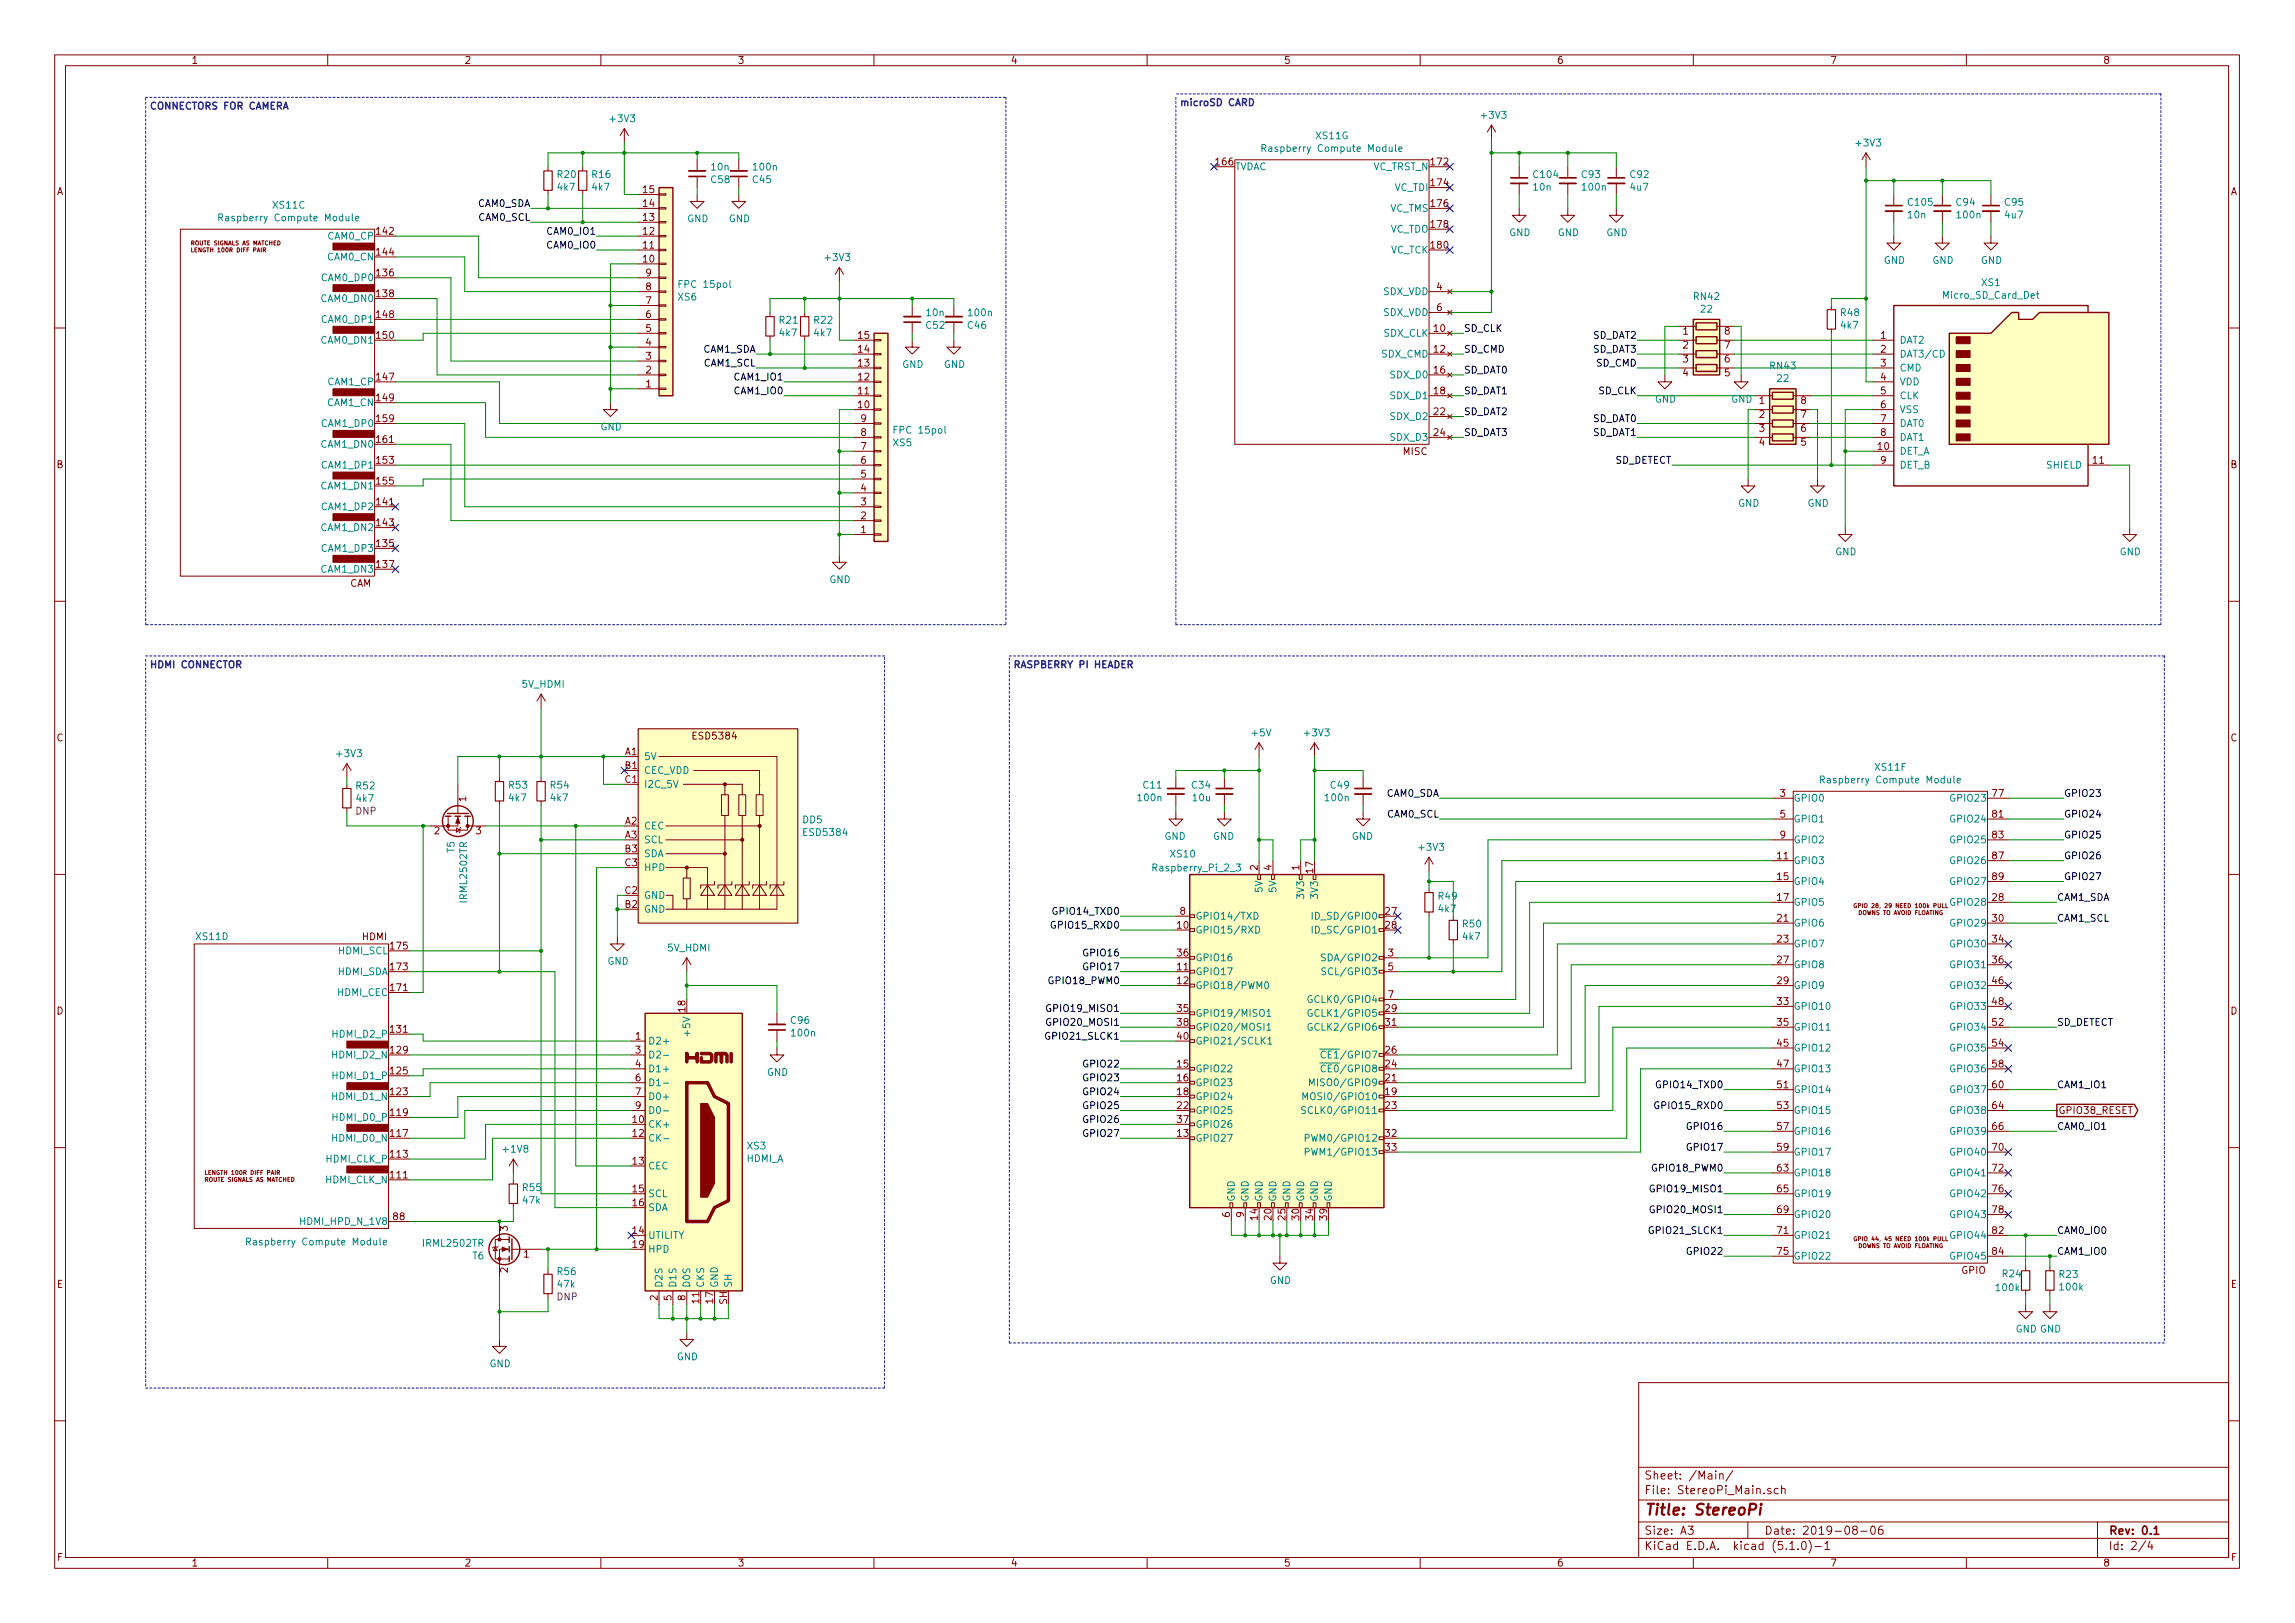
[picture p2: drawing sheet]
<svg xmlns="http://www.w3.org/2000/svg" width="420mm" height="297mm" viewBox="0 0 420 297" stroke-linecap="round" stroke-linejoin="round" font-family="sans-serif">
<defs><g id="words">
<text font-size="2.8" fill="#840000" x="301" y="277.3">Title: StereoPi</text>
<g font-size="2.1" fill="#840000">
<text x="301" y="273.5">File: StereoPi_Main.sch</text>
<text x="301" y="270.8">Sheet: /Main/</text>
<text x="301" y="280.9">Size: A3</text>
<text x="323" y="280.9">Date: 2019-08-06</text>
<text x="386" y="280.9">Rev: 0.1</text>
<text x="301" y="283.7">KiCad E.D.A. kicad (5.1.0)-1</text>
<text x="386" y="283.7">Id: 2/4</text>
</g>
<g font-size="1.8" fill="#840000">
<text x="35" y="11.7">1</text>
<text x="85" y="11.7">2</text>
<text x="135" y="11.7">3</text>
<text x="185" y="11.7">4</text>
<text x="235" y="11.7">5</text>
<text x="285" y="11.7">6</text>
<text x="335" y="11.7">7</text>
<text x="385" y="11.7">8</text>
<text x="10.4" y="35.7">A</text>
<text x="117.8" y="35.3">15</text>
<text x="222.7" y="30.3">166</text>
<text x="262.1" y="30.3">172</text>
<text x="262.1" y="34.1">174</text>
<text x="408.4" y="35.7">A</text>
<text x="117.8" y="40.4">13</text>
<text x="117.8" y="37.9">14</text>
<text x="262.1" y="37.9">176</text>
<text x="262.1" y="41.7">178</text>
<text x="69" y="43">142</text>
<text x="69" y="46.8">144</text>
<text x="117.8" y="45.5">11</text>
<text x="117.8" y="43">12</text>
<text x="262.1" y="45.5">180</text>
<text x="69" y="50.6">136</text>
<text x="117.8" y="48">10</text>
<text x="118.3" y="53.1">8</text>
<text x="118.3" y="50.6">9</text>
<text x="263" y="53.1">4</text>
<text x="69" y="54.4">138</text>
<text x="69" y="58.2">148</text>
<text x="118.3" y="58.2">6</text>
<text x="118.3" y="55.7">7</text>
<text x="263" y="56.9">6</text>
<text x="69" y="62">150</text>
<text x="118.3" y="65.8">3</text>
<text x="118.3" y="63.3">4</text>
<text x="118.3" y="60.7">5</text>
<text x="157.1" y="64.6">14</text>
<text x="157.1" y="62">15</text>
<text x="262.6" y="60.7">10</text>
<text x="262.6" y="64.6">12</text>
<text x="308.1" y="61.3">1</text>
<text x="308.1" y="63.8">2</text>
<text x="315.7" y="63.8">7</text>
<text x="315.7" y="61.3">8</text>
<text x="344.3" y="62">1</text>
<text x="344.3" y="64.6">2</text>
<text x="69" y="69.6">147</text>
<text x="118.3" y="70.9">1</text>
<text x="118.3" y="68.4">2</text>
<text x="157.1" y="69.6">12</text>
<text x="157.1" y="67.1">13</text>
<text x="262.6" y="68.4">16</text>
<text x="308.1" y="66.3">3</text>
<text x="308.1" y="68.9">4</text>
<text x="315.7" y="68.9">5</text>
<text x="315.7" y="66.3">6</text>
<text x="344.3" y="67.1">3</text>
<text x="344.3" y="69.6">4</text>
<text x="69" y="73.4">149</text>
<text x="69" y="77.3">159</text>
<text x="157.1" y="74.7">10</text>
<text x="157.1" y="72.2">11</text>
<text x="157.6" y="77.3">9</text>
<text x="262.6" y="76">22</text>
<text x="262.6" y="72.2">18</text>
<text x="322.1" y="76.5">2</text>
<text x="329.7" y="76.5">7</text>
<text x="329.7" y="74">8</text>
<text x="344.3" y="72.2">5</text>
<text x="344.3" y="74.7">6</text>
<text x="344.3" y="77.3">7</text>
<text x="69" y="81.1">161</text>
<text x="157.6" y="82.3">7</text>
<text x="157.6" y="79.8">8</text>
<text x="256.9" y="83.3">MISC</text>
<text x="262.6" y="79.8">24</text>
<text x="322.1" y="79">3</text>
<text x="322.1" y="81.6">4</text>
<text x="329.7" y="81.6">5</text>
<text x="329.7" y="79">6</text>
<text x="343.8" y="82.3">10</text>
<text x="344.3" y="79.8">8</text>
<text x="10.4" y="85.7">B</text>
<text x="69" y="84.9">153</text>
<text x="69" y="88.7">155</text>
<text x="157.6" y="90">4</text>
<text x="157.6" y="87.4">5</text>
<text x="157.6" y="84.9">6</text>
<text x="344.3" y="84.9">9</text>
<text x="383.2" y="84.9">11</text>
<text x="408.4" y="85.7">B</text>
<text x="69" y="92.5">141</text>
<text x="157.6" y="95">2</text>
<text x="157.6" y="92.5">3</text>
<text x="69" y="96.3">143</text>
<text x="69" y="100.1">135</text>
<text x="157.6" y="97.6">1</text>
<text x="64" y="107.4">CAM</text>
<text x="69" y="103.9">137</text>
<text x="10.4" y="135.7">C</text>
<text x="127" y="135.3">ESD5384</text>
<text x="408.4" y="135.7">C</text>
<text x="114.5" y="138.2">A1</text>
<text x="114.5" y="140.8">B1</text>
<text x="114.5" y="143.3">C1</text>
<text x="85.3" y="146.7" transform="rotate(-90 85.3 146.7)">1</text>
<text x="325.9" y="145.8">3</text>
<text x="325.9" y="149.6">5</text>
<text x="364.8" y="149.6">81</text>
<text x="364.8" y="145.8">77</text>
<text x="79.5" y="152.7">2</text>
<text x="87.1" y="152.7">3</text>
<text x="114.5" y="150.9">A2</text>
<text x="114.5" y="153.5">A3</text>
<text x="114.5" y="156">B3</text>
<text x="325.9" y="153.5">9</text>
<text x="364.8" y="153.5">83</text>
<text x="114.5" y="158.5">C3</text>
<text x="230.3" y="159.3" transform="rotate(-90 230.3 159.3)">2</text>
<text x="232.8" y="159.3" transform="rotate(-90 232.8 159.3)">4</text>
<text x="237.9" y="159.3" transform="rotate(-90 237.9 159.3)">1</text>
<text x="240.4" y="159.8" transform="rotate(-90 240.4 159.8)">17</text>
<text x="325.4" y="157.3">11</text>
<text x="325.4" y="161.1">15</text>
<text x="364.8" y="157.3">87</text>
<text x="364.8" y="161.1">89</text>
<text x="114.5" y="166.2">B2</text>
<text x="114.5" y="163.6">C2</text>
<text x="216.1" y="167.4">8</text>
<text x="253.7" y="167.4">27</text>
<text x="325.4" y="164.9">17</text>
<text x="364.8" y="164.9">28</text>
<text x="66.3" y="172.1">HDMI</text>
<text x="71.6" y="173.8">175</text>
<text x="215.6" y="170">10</text>
<text x="253.7" y="170">28</text>
<text x="325.4" y="168.7">21</text>
<text x="325.4" y="172.5">23</text>
<text x="364.8" y="168.7">30</text>
<text x="364.8" y="172.5">34</text>
<text x="71.6" y="177.6">173</text>
<text x="215.6" y="177.6">11</text>
<text x="215.6" y="175">36</text>
<text x="254.2" y="175">3</text>
<text x="254.2" y="177.6">5</text>
<text x="325.4" y="176.3">27</text>
<text x="364.8" y="176.3">36</text>
<text x="10.4" y="185.7">D</text>
<text x="71.6" y="181.4">171</text>
<text x="125.5" y="185.2" transform="rotate(-90 125.5 185.2)">18</text>
<text x="215.6" y="180.1">12</text>
<text x="215.6" y="185.2">35</text>
<text x="253.7" y="185.2">29</text>
<text x="254.2" y="182.7">7</text>
<text x="325.4" y="183.9">33</text>
<text x="325.4" y="180.1">29</text>
<text x="364.8" y="180.1">46</text>
<text x="364.8" y="183.9">48</text>
<text x="408.4" y="185.7">D</text>
<text x="71.6" y="189">131</text>
<text x="116.4" y="190.3">1</text>
<text x="215.6" y="187.7">38</text>
<text x="215.6" y="190.3">40</text>
<text x="253.7" y="187.7">31</text>
<text x="325.4" y="187.7">35</text>
<text x="325.4" y="191.6">45</text>
<text x="364.8" y="187.7">52</text>
<text x="364.8" y="191.6">54</text>
<text x="71.6" y="196.6">125</text>
<text x="71.6" y="192.8">129</text>
<text x="116.4" y="192.8">3</text>
<text x="116.4" y="195.4">4</text>
<text x="116.4" y="197.9">6</text>
<text x="215.6" y="195.4">15</text>
<text x="215.6" y="197.9">16</text>
<text x="253.7" y="197.9">21</text>
<text x="253.7" y="195.4">24</text>
<text x="253.7" y="192.8">26</text>
<text x="325.4" y="195.4">47</text>
<text x="364.8" y="195.4">58</text>
<text x="71.6" y="200.4">123</text>
<text x="116.4" y="200.4">7</text>
<text x="116.4" y="203">9</text>
<text x="215.6" y="200.4">18</text>
<text x="215.6" y="203">22</text>
<text x="253.7" y="200.4">19</text>
<text x="253.7" y="203">23</text>
<text x="325.4" y="199.2">51</text>
<text x="325.4" y="203">53</text>
<text x="364.8" y="199.2">60</text>
<text x="364.8" y="203">64</text>
<text x="376.8" y="203.9">GPIO38_RESET</text>
<text x="71.6" y="208.1">117</text>
<text x="71.6" y="204.3">119</text>
<text x="115.9" y="205.5">10</text>
<text x="115.9" y="208.1">12</text>
<text x="215.6" y="208.1">13</text>
<text x="215.6" y="205.5">37</text>
<text x="253.7" y="208.1">32</text>
<text x="325.4" y="206.8">57</text>
<text x="364.8" y="206.8">66</text>
<text x="71.6" y="215.7">111</text>
<text x="71.6" y="211.9">113</text>
<text x="115.9" y="213.1">13</text>
<text x="253.7" y="210.6">33</text>
<text x="325.4" y="214.4">63</text>
<text x="325.4" y="210.6">59</text>
<text x="364.8" y="210.6">70</text>
<text x="364.8" y="214.4">72</text>
<text x="115.9" y="218.2">15</text>
<text x="115.9" y="220.8">16</text>
<text x="325.4" y="218.2">65</text>
<text x="364.8" y="218.2">76</text>
<text x="72.1" y="223.3">88</text>
<text x="93" y="225.3" transform="rotate(-90 93 225.3)">3</text>
<text x="115.9" y="225.8">14</text>
<text x="225.2" y="222.8" transform="rotate(-90 225.2 222.8)">6</text>
<text x="227.7" y="222.8" transform="rotate(-90 227.7 222.8)">9</text>
<text x="230.3" y="223.3" transform="rotate(-90 230.3 223.3)">14</text>
<text x="232.8" y="223.3" transform="rotate(-90 232.8 223.3)">20</text>
<text x="235.3" y="223.3" transform="rotate(-90 235.3 223.3)">25</text>
<text x="237.9" y="223.3" transform="rotate(-90 237.9 223.3)">30</text>
<text x="240.4" y="223.3" transform="rotate(-90 240.4 223.3)">34</text>
<text x="243" y="223.3" transform="rotate(-90 243 223.3)">39</text>
<text x="325.4" y="225.8">71</text>
<text x="325.4" y="222">69</text>
<text x="364.8" y="225.8">82</text>
<text x="364.8" y="222">78</text>
<text x="93" y="232.9" transform="rotate(-90 93 232.9)">2</text>
<text x="95.9" y="230.2">1</text>
<text x="115.9" y="228.4">19</text>
<text x="325.4" y="229.7">75</text>
<text x="359.1" y="233.1">GPIO</text>
<text x="364.8" y="229.7">84</text>
<text x="10.4" y="235.7">E</text>
<text x="120.4" y="238" transform="rotate(-90 120.4 238)">2</text>
<text x="122.9" y="238" transform="rotate(-90 122.9 238)">5</text>
<text x="125.5" y="238" transform="rotate(-90 125.5 238)">8</text>
<text x="128" y="238.5" transform="rotate(-90 128 238.5)">11</text>
<text x="130.6" y="238.5" transform="rotate(-90 130.6 238.5)">17</text>
<text x="133.1" y="238.7" transform="rotate(-90 133.1 238.7)">SH</text>
<text x="408.4" y="235.7">E</text>
<text x="10.5" y="285.7">F</text>
<text x="35" y="286.7">1</text>
<text x="85" y="286.7">2</text>
<text x="135" y="286.7">3</text>
<text x="185" y="286.7">4</text>
<text x="235" y="286.7">5</text>
<text x="285" y="286.7">6</text>
<text x="335" y="286.7">7</text>
<text x="385" y="286.7">8</text>
<text x="408.5" y="285.7">F</text>
</g>
<g font-size="1.8" fill="#0000c2">
<text x="27.3" y="20.1">CONNECTORS FOR CAMERA</text>
<text x="215.9" y="19.4">microSD CARD</text>
<text x="27.3" y="122.3">HDMI CONNECTOR</text>
<text x="185.4" y="122.3">RASPBERRY PI HEADER</text>
</g>
<g font-size="1.8" fill="#008484">
<text x="111.8" y="22.4">+3V3</text>
<text x="271.3" y="21.7">+3V3</text>
<text x="232.1" y="27.8">Raspberry Compute Module</text>
<text x="241" y="25.5">XS11G</text>
<text x="339.9" y="26.8">+3V3</text>
<text x="102.1" y="32.6">R20</text>
<text x="102.2" y="34.9">4k7</text>
<text x="108.5" y="32.6">R16</text>
<text x="108.5" y="34.9">4k7</text>
<text x="130.3" y="33.5">C58</text>
<text x="130.3" y="31.2">10n</text>
<text x="137.9" y="33.5">C45</text>
<text x="138" y="31.2">100n</text>
<text x="226.1" y="31.2">TVDAC</text>
<text x="251.3" y="31.2">VC_TRST_N</text>
<text x="255.3" y="35">VC_TDI</text>
<text x="280.8" y="34.9">10n</text>
<text x="280.9" y="32.6">C104</text>
<text x="289.6" y="32.6">C93</text>
<text x="289.8" y="34.9">100n</text>
<text x="298.5" y="32.6">C92</text>
<text x="298.6" y="34.9">4u7</text>
<text x="41.1" y="40.5">Raspberry Compute Module</text>
<text x="50.1" y="38.2">XS11C</text>
<text x="125.8" y="40.7">GND</text>
<text x="133.4" y="40.7">GND</text>
<text x="254.4" y="38.8">VC_TMS</text>
<text x="349.4" y="40">10n</text>
<text x="349.5" y="37.7">C105</text>
<text x="358.2" y="37.7">C94</text>
<text x="358.4" y="40">100n</text>
<text x="367.1" y="37.7">C95</text>
<text x="367.2" y="40">4u7</text>
<text x="60" y="47.7">CAM0_CN</text>
<text x="60.1" y="43.9">CAM0_CP</text>
<text x="151.2" y="47.8">+3V3</text>
<text x="254.4" y="42.6">VC_TDO</text>
<text x="254.5" y="46.4">VC_TCK</text>
<text x="276.3" y="43.2">GND</text>
<text x="285.2" y="43.2">GND</text>
<text x="294.1" y="43.2">GND</text>
<text x="59.1" y="51.5">CAM0_DP0</text>
<text x="124.7" y="52.7">FPC 15pol</text>
<text x="344.9" y="48.3">GND</text>
<text x="353.8" y="48.3">GND</text>
<text x="362.7" y="48.3">GND</text>
<text x="362.8" y="52.4">XS1</text>
<text x="59" y="55.3">CAM0_DN0</text>
<text x="59.1" y="59.1">CAM0_DP1</text>
<text x="124.2" y="55">XS6</text>
<text x="142.7" y="59.2">R21</text>
<text x="149.1" y="59.2">R22</text>
<text x="169.7" y="57.9">10n</text>
<text x="177.4" y="57.9">100n</text>
<text x="253.2" y="54">SDX_VDD</text>
<text x="253.2" y="57.8">SDX_VDD</text>
<text x="310.2" y="54.9">RN42</text>
<text x="311.5" y="57.2">22</text>
<text x="337.1" y="57.8">R48</text>
<text x="356" y="54.7">Micro_SD_Card_Det</text>
<text x="59" y="62.9">CAM0_DN1</text>
<text x="142.8" y="61.6">4k7</text>
<text x="149.1" y="61.6">4k7</text>
<text x="169.6" y="60.2">C52</text>
<text x="177.2" y="60.2">C46</text>
<text x="253" y="65.4">SDX_CMD</text>
<text x="253.3" y="61.6">SDX_CLK</text>
<text x="337.1" y="60.2">4k7</text>
<text x="347.7" y="62.9">DAT2</text>
<text x="347.7" y="65.4">DAT3/CD</text>
<text x="60.1" y="70.5">CAM1_CP</text>
<text x="165.2" y="67.3">GND</text>
<text x="172.8" y="67.3">GND</text>
<text x="254.7" y="69.3">SDX_D0</text>
<text x="324.1" y="67.6">RN43</text>
<text x="325.4" y="69.9">22</text>
<text x="347.7" y="68">CMD</text>
<text x="347.7" y="70.5">VDD</text>
<text x="60" y="74.3">CAM1_CN</text>
<text x="254.7" y="76.9">SDX_D2</text>
<text x="254.7" y="73.1">SDX_D1</text>
<text x="303" y="73.7">GND</text>
<text x="316.9" y="73.7">GND 1</text>
<text x="347.7" y="73.1">CLK</text>
<text x="347.7" y="75.6">VSS</text>
<text x="59" y="82">CAM1_DN0</text>
<text x="59.1" y="78.1">CAM1_DP0</text>
<text x="109.9" y="78.8">GND</text>
<text x="163.5" y="81.7">XS5</text>
<text x="164.1" y="79.4">FPC 15pol</text>
<text x="254.7" y="80.7">SDX_D3</text>
<text x="347.7" y="83.2">DET_A</text>
<text x="347.7" y="78.1">DAT0</text>
<text x="347.7" y="80.7">DAT1</text>
<text x="59" y="89.6">CAM1_DN1</text>
<text x="59.1" y="85.8">CAM1_DP1</text>
<text x="347.7" y="85.8">DET_B</text>
<text x="374.8" y="85.8">SHIELD</text>
<text x="59.1" y="93.4">CAM1_DP2</text>
<text x="318.2" y="92.7">GND</text>
<text x="330.9" y="92.7">GND</text>
<text x="59" y="97.2">CAM1_DN2</text>
<text x="59.1" y="101">CAM1_DP3</text>
<text x="336" y="101.6">GND</text>
<text x="388.1" y="101.6">GND</text>
<text x="59" y="104.8">CAM1_DN3</text>
<text x="151.8" y="106.7">GND</text>
<text x="95.6" y="125.9">5V_HDMI</text>
<text x="229.3" y="134.8">+5V</text>
<text x="239" y="134.8">+3V3</text>
<text x="61.8" y="138.6">+3V3</text>
<text x="117.9" y="139.1">5V</text>
<text x="117.9" y="141.6">CEC_VDD</text>
<text x="334.3" y="143.4">Raspberry Compute Module</text>
<text x="343.4" y="141.1">XS11F</text>
<text x="65.3" y="144.5">R52</text>
<text x="65.3" y="146.8">4k7</text>
<text x="93.2" y="144.3">R53</text>
<text x="93.3" y="146.6">4k7</text>
<text x="100.8" y="144.3">R54</text>
<text x="100.9" y="146.6">4k7</text>
<text x="117.9" y="144.2">I2C_5V</text>
<text x="208.5" y="146.6">100n</text>
<text x="209.4" y="144.3">C11</text>
<text x="218.3" y="144.3">C34</text>
<text x="218.4" y="146.6">10u</text>
<text x="242.7" y="146.6">100n</text>
<text x="243.7" y="144.3">C49</text>
<text x="328.3" y="146.7">GPIO0</text>
<text x="357.4" y="146.7">GPIO23</text>
<text x="117.9" y="151.8">CEC</text>
<text x="117.9" y="154.3">SCL</text>
<text x="147" y="150.7">DD5</text>
<text x="147.3" y="153">ESD5384</text>
<text x="213.2" y="153.7">GND</text>
<text x="222.1" y="153.7">GND</text>
<text x="247.5" y="153.7">GND</text>
<text x="259.9" y="155.7">+3V3</text>
<text x="328.3" y="150.5">GPIO1</text>
<text x="328.3" y="154.3">GPIO2</text>
<text x="357.4" y="150.5">GPIO24</text>
<text x="357.4" y="154.3">GPIO25</text>
<text x="83.2" y="156" transform="rotate(-90 83.2 156)">T5</text>
<text x="117.9" y="156.9">SDA</text>
<text x="117.9" y="159.4">HPD</text>
<text x="211.4" y="159.5">Raspberry_Pi_2_3</text>
<text x="214.4" y="156.9">XS10</text>
<text x="328.3" y="158.2">GPIO3</text>
<text x="328.3" y="162">GPIO4</text>
<text x="357.4" y="158.2">GPIO26</text>
<text x="357.4" y="162">GPIO27</text>
<text x="85.5" y="165" transform="rotate(-90 85.5 165)">IRML2502TR</text>
<text x="117.9" y="167">GND</text>
<text x="117.9" y="164.5">GND</text>
<text x="231.1" y="163.2" transform="rotate(-90 231.1 163.2)">5V</text>
<text x="233.7" y="163.2" transform="rotate(-90 233.7 163.2)">5V</text>
<text x="238.8" y="164.2" transform="rotate(-90 238.8 164.2)">3V3</text>
<text x="241.3" y="164.2" transform="rotate(-90 241.3 164.2)">3V3</text>
<text x="263.4" y="164.7">R49</text>
<text x="263.4" y="167">4k7</text>
<text x="328.3" y="165.8">GPIO5</text>
<text x="357.4" y="165.8">GPIO28</text>
<text x="36" y="172">XS11D</text>
<text x="218.8" y="170.9">GPIO15/RXD</text>
<text x="218.8" y="168.3">GPIO14/TXD</text>
<text x="241.2" y="168.3">ID_SD/GPIO0</text>
<text x="241.2" y="170.9">ID_SC/GPIO1</text>
<text x="267.8" y="169.7">R50</text>
<text x="267.9" y="172">4k7</text>
<text x="328.3" y="169.6">GPIO6</text>
<text x="328.3" y="173.4">GPIO7</text>
<text x="357.4" y="169.6">GPIO29</text>
<text x="357.4" y="173.4">GPIO30</text>
<text x="61.8" y="178.5">HDMI_SDA</text>
<text x="62.1" y="174.7">HDMI_SCL</text>
<text x="111.2" y="176.6">GND</text>
<text x="122.3" y="174.1">5V_HDMI</text>
<text x="218.8" y="178.5">GPIO17</text>
<text x="218.8" y="175.9">GPIO16</text>
<text x="242.7" y="175.9">SDA/GPIO2</text>
<text x="242.9" y="178.5">SCL/GPIO3</text>
<text x="328.3" y="177.2">GPIO8</text>
<text x="357.4" y="177.2">GPIO31</text>
<text x="61.8" y="182.3">HDMI_CEC</text>
<text x="218.8" y="181">GPIO18/PWM0</text>
<text x="240.5" y="183.6">GCLK0/GPIO4</text>
<text x="328.3" y="184.8">GPIO10</text>
<text x="328.3" y="181">GPIO9</text>
<text x="357.4" y="181">GPIO32</text>
<text x="357.4" y="184.8">GPIO33</text>
<text x="61.2" y="189.9">HDMI_D2_P</text>
<text x="118.6" y="191.2">D2+</text>
<text x="126.4" y="189.2" transform="rotate(-90 126.4 189.2)">+5V</text>
<text x="144.9" y="187.4">C96</text>
<text x="145" y="189.7">100n</text>
<text x="218.8" y="186.1">GPIO19/MISO1</text>
<text x="218.8" y="188.6">GPIO20/MOSI1</text>
<text x="218.8" y="191.2">GPIO21/SCLK1</text>
<text x="240.5" y="186.1">GCLK1/GPIO5</text>
<text x="240.5" y="188.6">GCLK2/GPIO6</text>
<text x="328.3" y="188.6">GPIO11</text>
<text x="357.4" y="188.6">GPIO34</text>
<text x="61.1" y="193.7">HDMI_D2_N</text>
<text x="61.2" y="197.5">HDMI_D1_P</text>
<text x="118.6" y="193.7">D2-</text>
<text x="118.6" y="196.3">D1+</text>
<text x="140.4" y="196.9">GND</text>
<text x="218.8" y="196.3">GPIO22</text>
<text x="243" y="196.3">CE0/GPIO8</text>
<text x="243" y="193.7">CE1/GPIO7</text>
<text x="328.3" y="192.4">GPIO12</text>
<text x="328.3" y="196.3">GPIO13</text>
<text x="357.4" y="192.4">GPIO35</text>
<text x="357.4" y="196.3">GPIO36</text>
<text x="61.1" y="201.3">HDMI_D1_N</text>
<text x="118.6" y="198.8">D1-</text>
<text x="118.6" y="201.3">D0+</text>
<text x="118.6" y="203.9">D0-</text>
<text x="218.8" y="198.8">GPIO23</text>
<text x="218.8" y="201.3">GPIO24</text>
<text x="218.8" y="203.9">GPIO25</text>
<text x="239.7" y="203.9">SCLK0/GPIO11</text>
<text x="240" y="201.3">MOSI0/GPIO10</text>
<text x="240.9" y="198.8">MISO0/GPIO9</text>
<text x="328.3" y="200.1">GPIO14</text>
<text x="328.3" y="203.9">GPIO15</text>
<text x="357.4" y="200.1">GPIO37</text>
<text x="357.4" y="203.9">GPIO38</text>
<text x="61.1" y="209">HDMI_D0_N</text>
<text x="61.2" y="205.1">HDMI_D0_P</text>
<text x="118.6" y="206.4">CK+</text>
<text x="118.6" y="209">CK-</text>
<text x="218.8" y="209">GPIO27</text>
<text x="218.8" y="206.4">GPIO26</text>
<text x="240.2" y="209">PWM0/GPIO12</text>
<text x="328.3" y="207.7">GPIO16</text>
<text x="357.4" y="207.7">GPIO39</text>
<text x="59.8" y="212.8">HDMI_CLK_P</text>
<text x="92.3" y="211">+1V8</text>
<text x="118.6" y="214">CEC</text>
<text x="136.7" y="212.7">HDMI_A</text>
<text x="136.8" y="210.4">XS3</text>
<text x="240.2" y="211.5">PWM1/GPIO13</text>
<text x="328.3" y="215.3">GPIO18</text>
<text x="328.3" y="211.5">GPIO17</text>
<text x="357.4" y="211.5">GPIO40</text>
<text x="357.4" y="215.3">GPIO41</text>
<text x="59.7" y="216.6">HDMI_CLK_N</text>
<text x="95.8" y="218">R55</text>
<text x="95.8" y="220.3">47k</text>
<text x="118.6" y="219.1">SCL</text>
<text x="118.6" y="221.7">SDA</text>
<text x="226.1" y="220" transform="rotate(-90 226.1 220)">GND</text>
<text x="228.6" y="220" transform="rotate(-90 228.6 220)">GND</text>
<text x="231.1" y="220" transform="rotate(-90 231.1 220)">GND</text>
<text x="233.7" y="220" transform="rotate(-90 233.7 220)">GND</text>
<text x="236.2" y="220" transform="rotate(-90 236.2 220)">GND</text>
<text x="238.8" y="220" transform="rotate(-90 238.8 220)">GND</text>
<text x="241.3" y="220" transform="rotate(-90 241.3 220)">GND</text>
<text x="243.8" y="220" transform="rotate(-90 243.8 220)">GND</text>
<text x="328.3" y="219.1">GPIO19</text>
<text x="357.4" y="219.1">GPIO42</text>
<text x="46.2" y="227.9">Raspberry Compute Module</text>
<text x="55.5" y="224.2">HDMI_HPD_N_1V8</text>
<text x="118.6" y="226.7">UTILITY</text>
<text x="328.3" y="226.7">GPIO21</text>
<text x="328.3" y="222.9">GPIO20</text>
<text x="357.4" y="226.7">GPIO44</text>
<text x="357.4" y="222.9">GPIO43</text>
<text x="77.6" y="228.2">IRML2502TR</text>
<text x="86.6" y="230.5">T6</text>
<text x="102.1" y="233.4">R56</text>
<text x="118.6" y="229.3">HPD</text>
<text x="328.3" y="230.5">GPIO22</text>
<text x="357.4" y="230.5">GPIO45</text>
<text x="366.7" y="233.8">R24</text>
<text x="377.1" y="233.9">R23</text>
<text x="102.2" y="235.7">47k</text>
<text x="121.3" y="235.7" transform="rotate(-90 121.3 235.7)">D2S</text>
<text x="123.8" y="235.7" transform="rotate(-90 123.8 235.7)">D1S</text>
<text x="126.4" y="235.7" transform="rotate(-90 126.4 235.7)">D0S</text>
<text x="128.9" y="235.7" transform="rotate(-90 128.9 235.7)">CKS</text>
<text x="131.4" y="235.7" transform="rotate(-90 131.4 235.7)">GND</text>
<text x="134" y="235.7" transform="rotate(-90 134 235.7)">SH</text>
<text x="232.5" y="235">GND</text>
<text x="365.6" y="236.3">100k</text>
<text x="377.2" y="236.2">100k</text>
<text x="369" y="243.9">GND GND</text>
<text x="89.6" y="250.2">GND</text>
<text x="123.9" y="249">GND</text>
</g>
<g font-size="1.8">
<text x="87.4" y="37.9">CAM0_SDA</text>
<text x="87.6" y="40.4">CAM0_SCL</text>
<text x="100.4" y="45.5">CAM0_IO0</text>
<text x="100.4" y="43">CAM0_IO1</text>
<text x="128.7" y="64.6">CAM1_SDA</text>
<text x="268" y="60.7">SD_CLK</text>
<text x="268" y="64.6">SD_CMD</text>
<text x="291.7" y="62">SD_DAT2</text>
<text x="291.7" y="64.6">SD_DAT3</text>
<text x="128.9" y="67.1">CAM1_SCL</text>
<text x="134.7" y="69.6">CAM1_IO1</text>
<text x="268" y="68.4">SD_DAT0</text>
<text x="292.3" y="67.1">SD_CMD</text>
<text x="134.7" y="72.2">CAM1_IO0</text>
<text x="268" y="76">SD_DAT2</text>
<text x="268" y="72.2">SD_DAT1</text>
<text x="291.7" y="77.3">SD_DAT0</text>
<text x="292.6" y="72.2">SD_CLK</text>
<text x="268" y="79.8">SD_DAT3</text>
<text x="291.7" y="79.8">SD_DAT1</text>
<text x="295.6" y="84.9">SD_DETECT</text>
<text x="253.8" y="145.8">CAM0_SDA</text>
<text x="254" y="149.6">CAM0_SCL</text>
<text x="377.8" y="145.8">GPIO23</text>
<text x="377.8" y="149.6">GPIO24</text>
<text x="377.8" y="153.5">GPIO25</text>
<text x="377.8" y="157.3">GPIO26</text>
<text x="377.8" y="161.1">GPIO27</text>
<text x="193.2" y="167.4">GPIO14_TXD0</text>
<text x="376.6" y="164.9">CAM1_SDA</text>
<text x="193" y="170">GPIO15_RXD0</text>
<text x="376.6" y="168.7">CAM1_SCL</text>
<text x="198.7" y="175">GPIO16</text>
<text x="198.7" y="177.6">GPIO17</text>
<text x="192.2" y="185.2">GPIO19_MISO1</text>
<text x="192.4" y="180.1">GPIO18_PWM0</text>
<text x="191.9" y="190.3">GPIO21_SLCK1</text>
<text x="192.2" y="187.7">GPIO20_MOSI1</text>
<text x="376.6" y="187.7">SD_DETECT</text>
<text x="198.7" y="195.4">GPIO22</text>
<text x="198.7" y="197.9">GPIO23</text>
<text x="198.7" y="200.4">GPIO24</text>
<text x="198.7" y="203">GPIO25</text>
<text x="303.5" y="203">GPIO15_RXD0</text>
<text x="303.7" y="199.2">GPIO14_TXD0</text>
<text x="376.6" y="199.2">CAM1_IO1</text>
<text x="198.7" y="205.5">GPIO26</text>
<text x="198.7" y="208.1">GPIO27</text>
<text x="309.2" y="206.8">GPIO16</text>
<text x="376.6" y="206.8">CAM0_IO1</text>
<text x="302.9" y="214.4">GPIO18_PWM0</text>
<text x="309.2" y="210.6">GPIO17</text>
<text x="302.7" y="218.2">GPIO19_MISO1</text>
<text x="302.4" y="225.8">GPIO21_SLCK1</text>
<text x="302.7" y="222">GPIO20_MOSI1</text>
<text x="376.6" y="225.8">CAM0_IO0</text>
<text x="309.2" y="229.7">GPIO22</text>
<text x="376.6" y="229.7">CAM1_IO0</text>
</g>
<g font-size="1.8" fill="#840084">
<text x="65.2" y="149.1">DNP</text>
<text x="102" y="238">DNP</text>
</g>
<g font-size="1.1" fill="#840000">
<text x="35.1" y="44.9">ROUTE SIGNALS AS MATCHED</text>
<text x="35.5" y="46.2">LENGTH 100R DIFF PAIR</text>
<text x="340.4" y="167.4">DOWNS TO AVOID FLOATING</text>
<text x="340.6" y="166.2">GPIO 28, 29 NEED 100k PULL</text>
<text x="38.1" y="215">LENGTH 100R DIFF PAIR</text>
<text x="37.7" y="216.3">ROUTE SIGNALS AS MATCHED</text>
<text x="340.6" y="227.1">GPIO 44, 45 NEED 100k PULL</text>
<text x="340.4" y="228.4">DOWNS TO AVOID FLOATING</text>
</g>
</g></defs>
<g fill="none" stroke="#840000" stroke-width=".18">
<path d="M10 10h400v277h-400zM12 12h396v273.1h-396zM60 10v2M110 10v2M160 10v2M210 10v2M260 10v2M310 10v2M360 10v2M100.3 30.5v.8M100.3 34.8v.8M106.7 30.5v.8"/>
<path d="M106.7 34.8v.8M114.3 23.5l.8 1.3M114.3 23.5v2.6M114.3 23.5l-.8 1.3M116.8 38.1h3.8M116.8 35.6h3.8M120.6 35.5h1.3v.2h-1.3zM120.6 38h1.3v.3h-1.3zM127.6 35.6v1.3h1.3l-1.3 1.2-1.2-1.2h1.2M127.6 29.2v2.1M127.6 32.3v2M135.3 35.6v1.3h1.2l-1.2 1.2-1.3-1.2h1.3"/>
<path d="M135.3 29.2v2.1M135.3 32.3v2M222.2 30.5h3.9M226.1 29.2h35.5v52.1h-35.5zM261.6 38.1h3.8M261.6 30.5h3.8M261.6 34.3h3.8M273 22.9l-.7 1.3M273 22.9v2.5M273 22.9l.8 1.3M278.1 38.1v1.3h1.3l-1.3 1.3-1.2-1.3h1.2M278.1 30.5v2"/>
<path d="M278.1 33.6v2M287 38.1v1.3h1.3l-1.3 1.3-1.3-1.3h1.3M287 30.5v2M287 33.6v2M295.9 38.1v1.3h1.3l-1.3 1.3-1.3-1.3h1.3M295.9 30.5v2M295.9 33.6v2M341.6 28l-.7 1.2M341.6 28v2.5M341.6 28l.8 1.2M346.7 35.6v2M346.7 38.6v2.1"/>
<path d="M355.6 35.6v2M355.6 38.6v2.1M364.5 35.6v2M364.5 38.6v2.1M33 41.9h35.6v63.5h-35.6zM35.1 45.4v.7h.3M48.2 45.8l.4-.1v-.3h-.4v.7M48.4 45.8l.2 .3M68.6 43.2h3.8M68.6 58.5h3.8M68.6 50.8h3.8M68.6 47h3.8"/>
<path d="M68.6 54.6h3.8M116.8 48.3h3.8M116.8 45.8h3.8M116.8 43.2h3.8M116.8 40.7h3.8M116.8 58.5h3.8M116.8 55.9h3.8M116.8 53.4h3.8M116.8 50.8h3.8M120.6 40.5h1.3v.3h-1.3zM120.6 43.1h1.3v.2h-1.3zM120.6 45.6h1.3v.3h-1.3z"/>
<path d="M120.6 48.2h1.3v.2h-1.3zM120.6 50.7h1.3v.3h-1.3zM120.6 53.2h1.3v.3h-1.3zM120.6 55.8h1.3v.2h-1.3zM120.6 58.3h1.3v.3h-1.3zM141 57.2v.7M147.3 57.2v.7M153.7 48.9l.7 1.3M153.7 48.9v2.6M153.7 48.9l-.8 1.3M167 55.9v2M167 59v2"/>
<path d="M174.6 55.9v2M174.6 59v2M261.6 45.8h3.8M261.6 53.4h3.8M261.6 57.2h3.8M261.6 41.9h3.8M265 53l.8 .8M265 56.8l.8 .8M265.8 53l-.8 .8M265.8 56.8l-.8 .8M307.3 59.7h3.2M314.3 59.7h3.2"/>
<path d="M335.3 55.9v.8M346.7 43.2v1.3h1.3l-1.3 1.3-1.3-1.3h1.3M355.6 43.2v1.3h1.3l-1.3 1.3-1.3-1.3h1.3M364.5 43.2v1.3h1.3l-1.3 1.3-1.3-1.3h1.3M10 60h2M68.6 69.9h3.8M68.6 62.3h3.8M68.6 77.5h3.8M68.6 73.7h3.8M111.8 73.7v1.3h1.2l-1.2 1.2-1.3-1.2h1.3M116.8 71.2h3.8M116.8 68.6h3.8"/>
<path d="M116.8 66.1h3.8M116.8 63.5h3.8M116.8 61h3.8M120.6 60.9h1.3v.2h-1.3zM120.6 63.4h1.3v.3h-1.3zM120.6 65.9h1.3v.3h-1.3zM120.6 68.5h1.3v.2h-1.3zM120.6 71h1.3v.3h-1.3zM141 61.5v.8M147.3 61.5v.8M156.2 75h3.8M156.2 72.4h3.8"/>
<path d="M156.2 69.9h3.8M156.2 67.3h3.8M156.2 64.8h3.8M156.2 62.3h3.8M156.2 77.5h3.8M160 62.1h1.3v.3h-1.3zM160 64.7h1.3v.2h-1.3zM160 67.2h1.3v.3h-1.3zM160 69.8h1.3v.2h-1.3zM160 72.3h1.3v.3h-1.3zM160 74.8h1.3v.3h-1.3zM160 77.4h1.3v.2h-1.3z"/>
<path d="M160 79.9h1.3v.3h-1.3zM167 62.3v1.2h1.3l-1.3 1.3-1.3-1.3h1.3M174.6 62.3v1.2h1.3l-1.3 1.3-1.2-1.3h1.2M261.6 72.4h3.8M261.6 64.8h3.8M261.6 68.6h3.8M261.6 61h3.8M261.6 76.2h3.8M265 60.6l.8 .8M265 64.4l.8 .8M265 75.9l.8 .7M265 79.7l.8 .7"/>
<path d="M265 68.2l.8 .8M265 72l.8 .8M265.8 60.6l-.8 .8M265.8 64.4l-.8 .8M265.8 75.9l-.8 .7M265.8 79.7l-.8 .7M265.8 68.2l-.8 .8M265.8 72l-.8 .8M304.8 68.6v1.3h1.3l-1.3 1.3-1.3-1.3h1.3M307.3 67.3h3.2M307.3 64.8h3.2M307.3 62.3h3.2"/>
<path d="M314.3 67.3h3.2M314.3 64.8h3.2M314.3 62.3h3.2M318.8 68.6v1.3h1.2l-1.2 1.3-1.3-1.3h1.3M321.3 75h3.2M321.3 72.4h3.2M321.3 77.5h3.2M328.3 75h3.2M328.3 72.4h3.2M328.3 77.5h3.2M335.3 60.2v.8M342.9 75h3.8"/>
<path d="M342.9 72.4h3.8M342.9 69.9h3.8M342.9 67.3h3.8M342.9 64.8h3.8M342.9 62.3h3.8M342.9 77.5h3.8M408 60h2M68.6 92.7h3.8M68.6 85.1h3.8M68.6 81.3h3.8M68.6 96.6h3.8M68.6 88.9h3.8"/>
<path d="M156.2 97.8h3.8M156.2 95.3h3.8M156.2 92.7h3.8M156.2 90.2h3.8M156.2 87.7h3.8M156.2 85.1h3.8M156.2 82.6h3.8M156.2 80h3.8M160 82.5h1.3v.2h-1.3zM160 85h1.3v.3h-1.3zM160 87.5h1.3v.3h-1.3zM160 90.1h1.3v.2h-1.3z"/>
<path d="M160 92.6h1.3v.3h-1.3zM160 95.2h1.3v.2h-1.3zM160 97.7h1.3v.3h-1.3zM261.6 80h3.8M320 87.7v1.2h1.3l-1.3 1.3-1.2-1.3h1.2M321.3 80h3.2M328.3 80h3.2M332.7 87.7v1.2h1.3l-1.3 1.3-1.2-1.3h1.2M337.8 96.6v1.2h1.3l-1.3 1.3-1.3-1.3h1.3M342.9 85.1h3.8M342.9 82.6h3.8M342.9 80h3.8"/>
<path d="M382.3 85.1h3.8M389.9 96.6v1.2h1.3l-1.3 1.3-1.3-1.3h1.3M10 110h2M68.6 100.4h3.8M68.6 104.2h3.8M153.7 101.6v1.3h1.2l-1.2 1.3-1.3-1.3h1.3M408 110h2M63.5 139.7v2.6M63.5 139.7l-.8 1.3M63.5 139.7l.8 1.3M99.1 127l-.8 1.3M99.1 127v2.6"/>
<path d="M99.1 127l.7 1.3M120.6 138.5h21.6v27.9h-3.1M230.5 135.9v2.6M230.5 135.9l-.8 1.3M230.5 135.9l.8 1.3M240.7 135.9l-.8 1.3M240.7 135.9v2.6M240.7 135.9l.7 1.3M63.5 143.5v.8M63.5 147.9v.7M82 149.4v2.5h3.6v-.7M83.6 151.5l.6 .4-.6 .4z"/>
<path d="M83.8 143.5v5.4M83.8 149.4v1.8h-5.1M84.3 151.4l-.1 .1v.8l-.1 .1M85.6 149.4v1.8M85.6 151.2h3.3M91.4 142.3v.7M91.4 146.6v.8M99.1 142.3v.7M99.1 146.6v.8M121.9 151.2h17.2v15.2h-3.2M121.9 153.7h14v12.7h-3.2M121.9 156.2h10.8v10.2h-3.2"/>
<path d="M121.9 158.8h7.6v7.6h-7.6M125.1 143.5h10.8v2M125.7 158.8v1.9M127 141h12.1v4.5M132.1 145.5h1.2v3.8h-1.2zM132.7 143.5v2M132.7 149.3v6.9M135.3 145.5h1.2v3.8h-1.2zM135.9 149.3v4.4M138.4 145.5h1.3v3.8h-1.3zM139.1 149.3v1.9M215.3 148.6v1.3h-1.3l1.3 1.3 1.2-1.3h-1.2"/>
<path d="M215.3 142.3v2M215.3 145.3v2.1M224.2 148.6v1.3h-1.3l1.3 1.3 1.2-1.3h-1.2M224.2 142.3v2M224.2 145.3v2.1M230.5 157.5v2.6M233 157.5v2.6M238.1 157.5v2.6M249.6 148.6v1.3h-1.3l1.3 1.3 1.2-1.3h-1.2M249.6 142.3v2M249.6 145.3v2.1M261.6 156.9l-.7 1.3"/>
<path d="M261.6 156.9v2.5M261.6 156.9l.8 1.3M324.5 146.1h3.8M324.5 149.9h3.8M324.5 153.7h3.8M324.5 157.5h3.8M328.3 144.8h35.6v86.4h-35.6zM363.9 146.1h3.8M363.9 149.9h3.8M363.9 153.7h3.8M363.9 157.5h3.8M10 160h2"/>
<path d="M35.6 172.8h35.5v52h-35.5zM71.1 177.8h3.8M71.1 174h3.8M113 171.5v1.3h1.3l-1.3 1.2-1.2-1.2h1.2M116.8 168.9h.1M121.9 163.9h1.3v2.5M125.1 160.7h1.3v3.8h-1.3zM125.7 164.5v1.9M125.7 175.3v2.5M125.7 175.3l-.7 1.3M125.7 175.3l.8 1.3M129.5 162l1.3 1.9h-2.5z"/>
<path d="M130.8 161.3v.7h-2.5v.6M132.7 162l1.3 1.9h-2.6zM134 161.3v.7h-2.6v.6M135.9 162l1.3 1.9h-2.6zM137.2 161.3v.7h-2.6v.6M139.1 162l1.2 1.9h-2.5zM140.3 161.3v.7h-2.5v.6M142.2 162l1.3 1.9h-2.5zM143.5 161.3v.7h-2.5v.6M215.3 167.7h2.5M217.8 177.6h.9v.5h-.9zM217.8 175h.9v.6h-.9z"/>
<path d="M217.8 170h.9v.5h-.9zM217.8 167.4h.9v.5h-.9zM230.3 160.1h.5v.8h-.5zM232.8 160.1h.5v.8h-.5zM237.9 160.1h.5v.8h-.5zM240.4 160.1h.5v.8h-.5zM252.5 177.6h.9v.5h-.9zM252.5 175h.9v.6h-.9zM252.5 170h.9v.5h-.9zM252.5 167.4h.9v.5h-.9zM253.4 175.3h2.5M253.4 177.8h2.5"/>
<path d="M261.6 162.6v.8M261.6 166.9v.8M266.1 167.7v.7M266.1 172v.8M324.5 168.9h3.8M324.5 172.8h3.8M324.5 161.3h3.8M324.5 176.6h3.8M324.5 165.1h3.8M339.9 165.4a.34 .34 0 0 0-.5 .4 .34 .34 0 0 0 .5 .3v-.3h-.1M340.2 165.8l.4-.1v-.3h-.4v.7M355.6 165.4v.7h.4"/>
<path d="M356.2 165.4v.7h.4M363.9 168.9h3.8M363.9 172.8h3.8M363.9 161.3h3.8M363.9 176.6h3.8M363.9 165.1h3.8M408 160h2M71.1 193.1h3.8M71.1 189.3h3.8M71.1 181.6h3.8M71.1 196.9h3.8M115.6 190.5h2.5"/>
<path d="M115.6 193.1h2.5M115.6 195.6h2.5M115.6 198.2h2.5M142.2 191.8v1.3h1.3l-1.3 1.2-1.2-1.2h1.2M142.2 185.5v2M142.2 188.5v2M217.8 197.9h.9v.5h-.9zM217.8 195.4h.9v.5h-.9zM217.8 190.3h.9v.5h-.9zM217.8 187.7h.9v.6h-.9zM217.8 185.2h.9v.5h-.9zM217.8 180.1h.9v.5h-.9z"/>
<path d="M252.5 197.9h.9v.5h-.9zM252.5 195.4h.9v.5h-.9zM252.5 192.8h.9v.5h-.9zM252.5 187.7h.9v.6h-.9zM252.5 185.2h.9v.5h-.9zM252.5 182.7h.9v.5h-.9zM253.4 182.9h2.5M324.5 195.6h3.8M324.5 199.4h3.8M324.5 188h3.8M324.5 184.2h3.8M324.5 191.8h3.8"/>
<path d="M324.5 180.4h3.8M363.9 195.6h3.8M363.9 199.4h3.8M363.9 188h3.8M363.9 184.2h3.8M363.9 191.8h3.8M363.9 180.4h3.8M10 210h2M37.6 214.2v.8h.4M50.7 214.6h.4l.1-.3-.5-.1v.8M50.9 214.6l.3 .4M71.1 200.7h3.8"/>
<path d="M71.1 215.9h3.8M71.1 212.1h3.8M71.1 208.3h3.8M71.1 204.5h3.8M94 212.1l-.8 1.3M94 212.1v2.6M94 215.9v.8M94 212.1l.7 1.3M115.6 200.7h2.5M115.6 203.2h2.5M217.8 208.1h.9v.5h-.9zM217.8 205.5h.9v.5h-.9z"/>
<path d="M217.8 203h.9v.5h-.9zM217.8 200.4h.9v.6h-.9zM252.5 210.6h.9v.5h-.9zM252.5 208.1h.9v.5h-.9zM252.5 203h.9v.5h-.9zM252.5 200.4h.9v.6h-.9zM324.5 203.2h3.8M324.5 210.9h3.8M324.5 214.7h3.8M324.5 218.5h3.8M324.5 207h3.8M363.9 203.2h3.8"/>
<path d="M363.9 210.9h3.8M363.9 214.7h3.8M363.9 218.5h3.8M363.9 207h3.8M408 210h2M71.1 223.6h3.8M90.7 228.3l.4 .6h-.8zM91.2 228.1l-.1 .2h-.8l-.1 .1M91.4 226.9h-.7v3.5h2.5M91.4 223.6v3.3M91.4 226.9h1.8M93.2 228.6h-1.8v5.1"/>
<path d="M93.7 228.6h5.4M94 220.3v.7M100.3 232.4v.8M100.3 236.8v.7M120.6 236.3v2.5M123.2 236.3v2.5M125.7 236.3v2.5M225.2 220.1h.5v.9h-.5zM225.4 221v2.6M227.7 220.1h.5v.9h-.5zM228 221v2.6M230.3 220.1h.5v.9h-.5z"/>
<path d="M232.8 220.1h.5v.9h-.5zM234.3 229.9v1.3h1.3l-1.3 1.2-1.3-1.2h1.3M235.3 220.1h.5v.9h-.5zM237.9 220.1h.5v.9h-.5zM240.4 220.1h.5v.9h-.5zM243 220.1h.5v.9h-.5zM324.5 226.1h3.8M324.5 229.9h3.8M324.5 222.3h3.8M339.9 226.4a.34 .34 0 0 0-.5 .3 .34 .34 0 0 0 .5 .3v-.2h-.1M340.2 226.7h.4v-.3l-.4-.1v.8M355.6 226.3v.8h.4"/>
<path d="M356.2 226.3v.8h.4M363.9 226.1h3.8M363.9 229.9h3.8M363.9 222.3h3.8M370.8 238.8v1.3h1.3l-1.3 1.2-1.2-1.2h1.2M370.8 231.8v.8M370.8 236.1v.8M375.3 238.8v1.3h1.3l-1.3 1.2-1.3-1.2h1.3M375.3 231.8v.8M375.3 236.1v.8M91.4 245.1v1.3h1.3l-1.3 1.3-1.2-1.3h1.2M125.7 243.9v1.2h1.3l-1.3 1.3-1.2-1.3h1.2"/>
<path d="M300 253h108v32.1h-108zM10 260h2M300 278.5h108M300 274.5h108M300 268.5h108M309 279.3h1l-.5 .6 .4 .1v.7l-.2 .1-.7-.1M314.1 269.2v.2M314.1 269.7v1M314.8 269.8l.2-.1 .4 .1 .1 .9M314.8 269.7v1M317.2 269.1l-1.2 2M320 278.5v3"/>
<path d="M324.2 272.5a.37 .37 0 0 0-.6 .1l.1 .2 .5 .2 .1 .1-.3 .3-.4-.1M325.5 272.5l-.4-.1-.3 .3 .1 .6 .2 .1 .4-.1M326.2 272.5a.37 .37 0 0 1 .6 .1v.8M326.2 271.9v1.5M339.5 279.9l-.3-.2v-.2l.3-.2 .4 .1 .1 .2-.1 .3h-.4l-.3 .3v.5l.3 .1 .4-.1 .1-.2v-.3l-.2-.3M342.6 279.5l.4-.2a.94 .94 0 0 1 0 1.5 .82 .82 0 0 1-.4-1.3zM344.6 279.3a.59 .59 0 0 0-.7 .6l.1 .8 .2 .1 .5-.1 .1-.5-.2-.3h-.4l-.3 .3M384 278.5v6.6M408 260h2M60 285.1v1.9M110 285.1v1.9M160 285.1v1.9"/>
<path d="M210 285.1v1.9M260 285.1v1.9M300 281.5h108M310 285.1v1.9M327.7 283.6h.8M329.2 283.5v.1M329.9 282.3l.4-.2a.94 .94 0 0 1 0 1.5 .82 .82 0 0 1-.4-1.3zM331.2 281.9a1.71 1.71 0 0 1 0 2.3M332.3 283h1.2M334.1 282.5l.4-.4v1.5M334.1 283.6h.8M340.7 280.2h1.1"/>
<path d="M360 285.1v1.9M392.8 282l-1.3 2M393.6 282l-.4 1.1h1M394 282.6v1"/>
</g>
<g fill="none" stroke="#840000" stroke-width=".3">
<path d="M126.1 32.3h3.1M133.7 32.3h3.1M276.6 32.5h3.1M285.5 32.5h3M294.4 32.5h3M345.2 37.6h3M354.1 37.6h3M363 37.6h3M165.5 59h3M173.1 59h3M213.7 144.3h3.1M222.6 144.3h3.1"/>
<path d="M248 144.3h3.1M140.7 188.5h3.1M394.4 279.7l.4-.4v1.5M394.4 280.8h.8"/>
</g>
<path d="M320.3 276.3h.8a.56 .56 0 0 0 .4-.5 .56 .56 0 0 0-.3-.6h-.8l-.2 2M322.4 275.9l-.2 1.3M322.4 275.2v.2" fill="none" stroke="#840000" stroke-width=".41"/>
<g fill="#ffffc2" stroke="#ffffc2" stroke-width=".18">
<path d="M160 61h2.6v38.1h-2.6z"/>
<path d="M120.6 34.3h2.6v38.1h-2.6z"/>
<path d="M217.8 160.1h35.6v60.9h-35.6z"/>
<path d="M118.1 185.5h17.8v50.8h-17.8z"/>
<path d="M116.8 133.4h29.2v35.5h-29.2z"/>
<path d="M356.9 61h7.6l3.8-3.8h1.3v1.3h2.5l1.3-1.3h12.7v24.1h-29.2z"/>
<path d="M310 58.5h4.8v10.1h-4.8z"/>
<path d="M324 71.2h4.8v10.1h-4.8z"/>
</g>
<g fill="none" stroke="#840000" stroke-width=".25">
<path d="M120.6 34.3h2.6v38.1h-2.6zM310 58.5h4.8v10.1h-4.8zM310.5 59.1h3.8v1.3h-3.8zM382.3 57.2v-1.3h-35.6v33h35.6v-7.6M160 61h2.6v38.1h-2.6zM310.5 61.6h3.8v1.3h-3.8zM310.5 64.2h3.8v1.2h-3.8zM310.5 66.7h3.8v1.3h-3.8zM324 71.2h4.8v10.1h-4.8zM324.5 71.8h3.8v1.3h-3.8zM324.5 74.3h3.8v1.3h-3.8zM324.5 76.9h3.8v1.2h-3.8z"/>
<path d="M324.5 79.4h3.8v1.3h-3.8zM356.9 61h7.6l3.8-3.8h1.3v1.3h2.5l1.3-1.3h12.7v24.1h-29.2zM81.5 149.4h1M81.9 148.9h3.8M83.3 149.4h1M85.1 149.4h1M217.8 160.1h35.6v60.9h-35.6zM118.1 185.5h17.8v50.8h-17.8zM376.6 202.1h14.2l.6 1.1-.6 1.2h-14.2zM93.2 226.4v1M93.2 228.1v1M93.2 229.9v1"/>
<path d="M93.7 226.7v3.8"/>
<circle cx="83.8" cy="150.3" r="2.82"/>
<circle cx="92.3" cy="228.6" r="2.82"/>
</g>
<g fill="none" stroke="#008484" stroke-width=".18">
<path d="M40.1 39.8h.6v-.5l-.6-.1v1.2M40.4 39.8l.4 .6M63.3 39.6l.1 .8h.3l.2-.1M63.9 39.6v.8M64.5 39.2v1l.2 .2M65.1 40l.6-.1-.1-.3h-.3l-.2 .2 .1 .6h.4M231 27.1h.6l.2-.2-.1-.3-.7-.1v1.2M231.3 27.1l.5 .6M254.3 26.9l.1 .8h.3l.2-.1M254.9 26.9v.8M255.5 26.5v1l.2 .2M256.1 27.3l.6-.1-.1-.3h-.3l-.2 .2v.6h.5"/>
<path d="M133.6 51.3v1.1l.2 .2M372.8 53.8h.5M373 53.3v1.1l.3 .2M173 78v1.1l.2 .2M355.2 64.1a.64 .64 0 0 1 .8 .6 .64 .64 0 0 1-.8 .7zM226.3 158.1h.8l-.4 .5 .4 .1v.6l-.2 .1-.6-.1M333.3 142.7l.6-.1 .1-.1-.1-.4-.6-.1v1.3M333.6 142.7l.4 .6M356.6 142.5v.7l.3 .1 .2-.1M357.1 142.5v.8M357.7 142v1.1l.2 .2M358.3 142.9l.6-.1v-.3h-.4l-.2 .1 .1 .6h.5"/>
<path d="M229.6 167a.64 .64 0 0 1 .7 .6 .64 .64 0 0 1-.7 .6zM229.9 169.5a.64 .64 0 0 1 .7 .6 .64 .64 0 0 1-.7 .7zM231.7 179.7h.1a.67 .67 0 0 1 .5 .6 .67 .67 0 0 1-.5 .6 .83 .83 0 0 1-.1-1.2zM240.2 167v1.2M240.2 169.5v1.3M242.6 174.7l-.4-.1-.3 .2 .1 .3 .6 .3v.3l-.2 .2-.5-.1M242.7 177.2l-.5-.1-.2 .2v.3l.6 .3 .1 .3-.2 .2-.5-.1M121.5 193.2h.9M121.5 198.2h.9M231.1 190.4l.5 .7M231.6 189.8l-.7 .8M232 185.1l.3-.4v1.3"/>
<path d="M232 187.6l.3-.3v1.3M232 186h.7M232 188.6h.7M232.1 190.2l.4-.4v1.3M232.1 191.1h.8M239.8 198.7v-1.3l.4 1 .4-1v1.3M240.2 184.8a.59 .59 0 0 0-.8 .6 .59 .59 0 0 0 .8 .6v-.5h-.2M240.2 187.4a.59 .59 0 0 0-.8 .5 .59 .59 0 0 0 .8 .6v-.5h-.2M240.2 182.3a.59 .59 0 0 0-.8 .6 .59 .59 0 0 0 .8 .5v-.5h-.2M241.6 194.5h1.3M241.6 192h1.3M242.6 195a.6 .6 0 0 0-.8 .4 .6 .6 0 0 0 .6 .8l.2-.2"/>
<path d="M242.6 192.5a.6 .6 0 0 0-.8 .4 .6 .6 0 0 0 .6 .7l.2-.1M334.3 188.6h.7M121.5 203.3h.9M121.5 208.4h1M238.5 201.3v-1.3l.5 .9 .4-.9v1.3M239 208.3l.6-.1v-.5l-.6-.1v1.3M239 210.8h.6v-.5l-.6-.2v1.3M239 202.6l-.5-.1-.1 .2v.4l.6 .2v.3l-.2 .2-.5-.1M45.1 227.2h.6l.1-.5-.7-.1v1.2M45.4 227.2l.4 .6M68.4 227l.1 .8h.3l.2-.1M69 227v.8"/>
<path d="M69.6 226.6v1.1l.1 .1M70.2 227.4l.6-.1-.1-.2-.3-.1-.2 .2v.6h.5M334.3 226.7h.7"/>
</g>
<g fill="none" stroke="#008400" stroke-width=".18">
<path d="M97.2 38.1h19.6M100.3 35.6v2.5M106.7 28v2.5M106.7 35.6v5.1M114.3 26.1v9.5h2.5M127.6 28v1.2M127.6 34.3v1.3M135.3 29.2v-1.2h-35v2.5M135.3 34.3v1.3M273 28h22.9v2.5M273 25.4v31.8h-7.6M278.1 28v2.5"/>
<path d="M278.1 35.6v2.5M287 28v2.5M287 35.6v2.5M295.9 35.6v2.5M341.6 30.5v39.4h1.3M341.6 33.1h22.9v2.5M346.7 33.1v2.5M355.6 33.1v2.5M72.4 54.6h7.6v14h36.8M72.4 50.8h10.1v15.3h34.3M72.4 47h12.7v6.4h31.7M72.4 43.2h15.2v7.6h29.2"/>
<path d="M72.4 58.5h44.4M97.2 40.7h19.6M109.2 43.2h7.6M109.2 45.8h7.6M111.8 55.9h5M116.8 48.3h-5v25.4M147.3 54.6v2.6M153.7 51.5v10.8h2.5M167 54.6v1.3M174.6 55.9v-1.3h-33.6v2.6M265.4 53.4h7.6M307.3 59.7h-2.5v8.9"/>
<path d="M317.5 59.7h1.3v8.9M341.6 54.6h-6.3v1.3M346.7 40.7v2.5M355.6 40.7v2.5M364.5 40.7v2.5M72.4 77.5h12.7v15.2h71.1M72.4 69.9h19v7.6h64.8M72.4 73.7h16.5v6.3h67.3M111.8 71.2h5M111.8 63.5h5M116.8 61h-39.3v1.3h-5.1M138.4 64.8h17.8"/>
<path d="M138.4 67.3h17.8M141 62.3v2.5M143.5 69.9h12.7M143.5 72.4h12.7M147.3 62.3v5M156.2 75h-2.5v26.6M167 61v1.3M174.6 61v1.3M265.4 68.6h2.6M265.4 61h2.6M265.4 64.8h2.6M265.4 72.4h2.6"/>
<path d="M265.4 76.2h2.6M299.7 77.5h21.6M299.7 62.3h7.6M299.7 64.8h7.6M299.7 67.3h7.6M299.7 72.4h21.6M317.5 62.3h25.4M317.5 64.8h25.4M317.5 67.3h25.4M321.3 75h-1.3v12.7M331.5 75h1.2v12.7M331.5 77.5h11.4"/>
<path d="M331.5 72.4h11.4M335.3 61v24.1M342.9 75h-5.1v21.6M72.4 81.3h10.1v14h73.7M72.4 85.1h83.8M153.7 97.8h2.5M153.7 90.2h2.5M153.7 82.6h2.5M156.2 87.7h-78.7v1.2h-5.1M265.4 80h2.6M299.7 80h21.6M306.1 85.1h36.8"/>
<path d="M331.5 80h11.4M337.8 82.6h5.1M386.1 85.1h3.8v11.5M91.4 138.5v3.8M99.1 129.6v12.7M110.5 138.5v5h3.8M114.3 138.5h-30.5v5M230.5 138.5v19M240.7 138.5v19M63.5 148.6v2.6h15.2M63.5 142.3v1.2M77.5 151.2v30.4h-2.6"/>
<path d="M88.9 151.2h25.4M91.4 147.4v30.4M91.4 156.2h22.9M99.1 147.4v71.1h16.5M99.1 153.7h15.2M105.4 151.2v62.2h10.2M114.3 158.8h-5.1v69.8M215.3 147.4v1.2M224.2 141v1.3M224.2 147.4v1.2M230.5 153.7h2.5v3.8M230.5 141h-15.2v1.3"/>
<path d="M240.7 153.7h-2.6v3.8M240.7 141h8.9v1.3M249.6 147.4v1.2M261.6 159.4v3.2M263.5 149.9h61M263.5 146.1h61M324.5 157.5h-49.5v20.3h-19.1M324.5 153.7h-52.1v21.6h-16.5M367.7 153.7h10.1M367.7 157.5h10.1M367.7 149.9h10.1M367.7 146.1h10.1"/>
<path d="M74.9 177.8h26.7v43.2h14M74.9 174h24.2M113 166.4h1.3M114.3 163.9h-1.3v7.6M125.7 177.8v5.1M205.1 177.8h10.2M205.1 175.3h10.2M205.1 167.7h10.2M205.1 170.2h10.2M261.6 161.3h4.5v6.4M261.6 167.7v7.6M266.1 172.8v5"/>
<path d="M324.5 165.1h-44.5v20.4h-24.1M324.5 168.9h-41.9v19.1h-26.7M324.5 172.8h-39.4v20.3h-29.2M324.5 176.6h-36.8v19h-31.8M324.5 161.3h-47v21.6h-21.6M367.7 165.1h8.9M367.7 168.9h8.9M367.7 161.3h10.1M74.9 189.3h2.6v1.2h38.1M74.9 193.1h40.7M115.6 195.6h-38.1v1.3h-2.6M115.6 198.2h-36.9v2.5h-3.8"/>
<path d="M125.7 180.4h16.5v5.1M142.2 190.5v1.3M205.1 190.5h10.2M205.1 195.6h10.2M205.1 198.2h10.2M205.1 180.4h10.2M205.1 188h10.2M205.1 185.5h10.2M315.6 199.4h8.9M324.5 195.6h-24.1v15.3h-44.5M324.5 184.2h-31.8v16.5h-36.8M324.5 180.4h-34.3v17.8h-34.3"/>
<path d="M324.5 191.8h-26.7v16.5h-41.9M324.5 188h-29.2v15.2h-39.4M367.7 199.4h8.9M367.7 188h8.9M94 214.7v1.2M115.6 203.2h-30.5v5.1h-10.2M115.6 205.8h-26.7v6.3h-14M115.6 200.7h-31.8v3.8h-8.9M115.6 208.3h-25.4v7.6h-15.3M205.1 200.7h10.2M205.1 208.3h10.2M205.1 203.2h10.2"/>
<path d="M205.1 205.8h10.2M315.6 207h8.9M315.6 203.2h8.9M315.6 218.5h8.9M315.6 210.9h8.9M315.6 214.7h8.9M367.7 207h8.9M367.7 203.2h8.9M91.4 233.7v11.4M94 221v2.6h-19.1M99.1 228.6h16.5M100.3 228.6v3.8"/>
<path d="M100.3 237.5v2.6h-8.9M120.6 238.8v2.5h12.7v-2.5M123.2 238.8v2.5M125.7 238.8v5.1M128.3 238.8v2.5M130.8 238.8v2.5M225.4 223.6v2.5h17.8v-2.5M228 223.6v2.5M230.5 223.6v2.5M233 223.6v2.5M234.3 226.1v3.8M235.6 223.6v2.5"/>
<path d="M238.1 223.6v2.5M240.7 223.6v2.5M315.6 226.1h8.9M315.6 229.9h8.9M315.6 222.3h8.9M367.7 226.1h8.9M367.7 229.9h8.9M370.8 226.1v5.7M370.8 236.9v1.9M375.3 229.9v1.9M375.3 236.9v1.9"/>
</g>
<g fill="#008400" stroke="#008400" stroke-width=".25">
<circle cx="153.7" cy="90.2" r=".25"/>
<circle cx="153.7" cy="82.6" r=".25"/>
<circle cx="153.7" cy="54.6" r=".25"/>
<circle cx="167" cy="54.6" r=".25"/>
<circle cx="153.7" cy="97.8" r=".25"/>
<circle cx="114.3" cy="28" r=".25"/>
<circle cx="127.6" cy="28" r=".25"/>
<circle cx="111.8" cy="71.2" r=".25"/>
<circle cx="111.8" cy="63.5" r=".25"/>
<circle cx="111.8" cy="55.9" r=".25"/>
<circle cx="125.7" cy="241.3" r=".25"/>
<circle cx="123.2" cy="241.3" r=".25"/>
<circle cx="128.3" cy="241.3" r=".25"/>
<circle cx="130.8" cy="241.3" r=".25"/>
<circle cx="91.4" cy="177.8" r=".25"/>
<circle cx="99.1" cy="138.5" r=".25"/>
<circle cx="91.4" cy="156.2" r=".25"/>
<circle cx="99.1" cy="153.7" r=".25"/>
<circle cx="125.7" cy="180.4" r=".25"/>
<circle cx="99.1" cy="174" r=".25"/>
<circle cx="105.4" cy="151.2" r=".25"/>
<circle cx="77.5" cy="151.2" r=".25"/>
<circle cx="91.4" cy="138.5" r=".25"/>
<circle cx="109.2" cy="228.6" r=".25"/>
<circle cx="100.3" cy="228.6" r=".25"/>
<circle cx="91.4" cy="240.1" r=".25"/>
<circle cx="91.4" cy="223.6" r=".25"/>
<circle cx="110.5" cy="138.5" r=".25"/>
<circle cx="113" cy="166.4" r=".25"/>
<circle cx="273" cy="53.4" r=".25"/>
<circle cx="337.8" cy="82.6" r=".25"/>
<circle cx="341.6" cy="54.6" r=".25"/>
<circle cx="335.3" cy="85.1" r=".25"/>
<circle cx="341.6" cy="33.1" r=".25"/>
<circle cx="355.6" cy="33.1" r=".25"/>
<circle cx="346.7" cy="33.1" r=".25"/>
<circle cx="287" cy="28" r=".25"/>
<circle cx="278.1" cy="28" r=".25"/>
<circle cx="273" cy="28" r=".25"/>
<circle cx="240.7" cy="226.1" r=".25"/>
<circle cx="238.1" cy="226.1" r=".25"/>
<circle cx="228" cy="226.1" r=".25"/>
<circle cx="230.5" cy="226.1" r=".25"/>
<circle cx="233" cy="226.1" r=".25"/>
<circle cx="235.6" cy="226.1" r=".25"/>
<circle cx="234.3" cy="226.1" r=".25"/>
<circle cx="240.7" cy="153.7" r=".25"/>
<circle cx="230.5" cy="153.7" r=".25"/>
<circle cx="230.5" cy="141" r=".25"/>
<circle cx="224.2" cy="141" r=".25"/>
<circle cx="240.7" cy="141" r=".25"/>
<circle cx="370.8" cy="226.1" r=".25"/>
<circle cx="375.3" cy="229.9" r=".25"/>
<circle cx="106.7" cy="28" r=".25"/>
<circle cx="100.3" cy="38.1" r=".25"/>
<circle cx="106.7" cy="40.7" r=".25"/>
<circle cx="147.3" cy="54.6" r=".25"/>
<circle cx="141" cy="64.8" r=".25"/>
<circle cx="147.3" cy="67.3" r=".25"/>
<circle cx="261.6" cy="161.3" r=".25"/>
<circle cx="266.1" cy="177.8" r=".25"/>
<circle cx="261.6" cy="175.3" r=".25"/>
</g>
<g fill="none" stroke="#840000" stroke-width=".33">
<path d="M126.1 31.3h3.1M133.7 31.3h3.1M276.6 33.6h3.1M285.5 33.6h3M294.4 33.6h3M345.2 38.6h3M354.1 38.6h3M363 38.6h3M165.5 57.9h3M173.1 57.9h3M213.7 145.3h3.1M222.6 145.3h3.1"/>
<path d="M248 145.3h3.1M140.7 187.5h3.1"/>
</g>
<g fill="none" stroke="#000084" stroke-width=".18">
<path d="M221.6 29.9l1.3 1.2M222.9 29.9l-1.3 1.2M264.8 29.9l1.2 1.2M264.8 33.7l1.2 1.2M264.8 37.5l1.2 1.2M266 29.9l-1.2 1.2M266 33.7l-1.2 1.2M266 37.5l-1.2 1.2M264.8 41.3l1.2 1.3M264.8 45.1l1.2 1.3M266 41.3l-1.2 1.3M266 45.1l-1.2 1.3"/>
<path d="M71.8 92.1l1.2 1.3M71.8 95.9l1.2 1.3M71.8 99.8l1.2 1.2M73 92.1l-1.2 1.3M73 95.9l-1.2 1.3M73 99.8l-1.2 1.2M71.8 103.6l1.2 1.2M73 103.6l-1.2 1.2M113.7 140.4l1.2 1.2M114.9 140.4l-1.2 1.2M255.3 167.1l1.2 1.2M255.3 169.6l1.2 1.2"/>
<path d="M256.5 167.1l-1.2 1.2M256.5 169.6l-1.2 1.2M367.1 172.1l1.2 1.3M367.1 176l1.2 1.2M367.1 179.8l1.2 1.2M368.3 172.1l-1.2 1.3M368.3 176l-1.2 1.2M368.3 179.8l-1.2 1.2M367.1 183.6l1.2 1.2M367.1 191.2l1.2 1.2M367.1 195l1.2 1.2M368.3 183.6l-1.2 1.2"/>
<path d="M368.3 191.2l-1.2 1.2M368.3 195l-1.2 1.2M367.1 210.2l1.2 1.3M367.1 214.1l1.2 1.2M367.1 217.9l1.2 1.2M368.3 210.2l-1.2 1.3M368.3 214.1l-1.2 1.2M368.3 217.9l-1.2 1.2M115 225.5l1.2 1.2M116.2 225.5l-1.2 1.2M367.1 221.7l1.2 1.2M368.3 221.7l-1.2 1.2"/>
</g>
<path d="M125.7 194.3v-1.5v.8h1.9v-.8v1.5M125.7 198.2h3.8l1.3 2.5 2.5 1.3v17.7l-2.5 1.3-1.3 2.6h-3.8zM128.4 192.8h1.6l.3 .3v1l-.3 .2h-1.6v-.7M131.1 194.3v-1.5h1v1.5v-1.5h.7l.3 .3v1.2M133.9 192.8v1.5" fill="none" stroke="#840000" stroke-width=".63"/>
<g fill="#840000" stroke="#840000" stroke-width=".18">
<path d="M128.3 202h1.2l1.3 2.5v12.1l-1.3 2.5h-1.2z"/>
<path d="M83.8 149.6l.4 1.1h-.8z"/>
<path d="M91.9 228.3l1.1 .3-1.1 .4z"/>
<path d="M358.1 79.4h2.6v1.3h-2.6z"/>
<path d="M358.1 76.9h2.6v1.2h-2.6z"/>
<path d="M358.1 74.3h2.6v1.3h-2.6z"/>
<path d="M358.1 71.8h2.6v1.3h-2.6z"/>
<path d="M358.1 69.3h2.6v1.2h-2.6z"/>
<path d="M358.1 66.7h2.6v1.3h-2.6z"/>
<path d="M358.1 64.2h2.6v1.2h-2.6z"/>
<path d="M358.1 61.6h2.6v1.3h-2.6z"/>
<path d="M61 101.6h7.6v1.3h-7.6z"/>
<path d="M61 94h7.6v1.3h-7.6z"/>
<path d="M61 86.4h7.6v1.3h-7.6z"/>
<path d="M61 78.8h7.6v1.2h-7.6z"/>
<path d="M61 71.2h7.6v1.2h-7.6z"/>
<path d="M61 59.7h7.6v1.3h-7.6z"/>
<path d="M61 52.1h7.6v1.3h-7.6z"/>
<path d="M61 44.5h7.6v1.3h-7.6z"/>
<path d="M63.5 190.5h7.6v1.3h-7.6z"/>
<path d="M63.5 198.2h7.6v1.2h-7.6z"/>
<path d="M63.5 205.8h7.6v1.2h-7.6z"/>
<path d="M63.5 213.4h7.6v1.3h-7.6z"/>
<circle cx="132.7" cy="156.2" r=".28"/>
<circle cx="139.1" cy="151.2" r=".28"/>
<circle cx="135.9" cy="153.7" r=".28"/>
<circle cx="132.7" cy="143.5" r=".28"/>
<circle cx="125.7" cy="158.8" r=".28"/>
<circle cx="82" cy="151.2" r=".28"/>
<circle cx="85.6" cy="151.2" r=".28"/>
<circle cx="91.4" cy="230.4" r=".28"/>
<circle cx="91.4" cy="226.9" r=".28"/>
</g>
<g fill="none" stroke="#840000" stroke-width=".2">
<path d="M99.6 31.3h1.5v3.5h-1.5zM105.9 31.3h1.5v3.5h-1.5zM140.2 57.9h1.5v3.6h-1.5zM146.6 57.9h1.5v3.6h-1.5zM334.5 56.7h1.5v3.5h-1.5zM116.8 133.4h29.2v35.5h-29.2zM62.7 144.3h1.6v3.6h-1.6zM90.7 143h1.5v3.6h-1.5zM98.3 143h1.5v3.6h-1.5zM260.9 163.4h1.5v3.5h-1.5zM265.3 168.4h1.5v3.6h-1.5zM93.2 216.7h1.5v3.6h-1.5z"/>
<path d="M99.6 233.2h1.5v3.6h-1.5zM370.1 232.6h1.5v3.5h-1.5zM374.5 232.6h1.5v3.5h-1.5z"/>
</g>
<path d="M193.2 168.7a.59 .59 0 0 0-.8 .6 .59 .59 0 0 0 .8 .5v-.4h-.2M192.3 183.9a.59 .59 0 0 0-.7 .6 .59 .59 0 0 0 .7 .6l.1-.5h-.3M192.3 186.5a.59 .59 0 0 0-.7 .5 .59 .59 0 0 0 .7 .6l.1-.5h-.3M302.8 217a.59 .59 0 0 0-.7 .5 .59 .59 0 0 0 .7 .6l.1-.5h-.3M303.7 201.7a.59 .59 0 0 0-.8 .6 .59 .59 0 0 0 .8 .6v-.5h-.2M302.8 220.8a.59 .59 0 0 0-.7 .5 .59 .59 0 0 0 .7 .6l.1-.5h-.3" fill="none" stroke="#000" stroke-width=".18"/>
<g fill="none" stroke="#0000c2" stroke-width=".18" stroke-dasharray=".4 .4">
<path d="M26.7 17.8h157.4M184.1 17.8v96.5M215.3 17.8v96.5M395.6 17.2h-180.3M26.7 114.3v-96.5M184.1 114.3h-157.4M215.3 114.3h180.3M395.6 114.3v-97.1M26.7 120.7v133.3M161.9 120.1h-135.2M184.8 120.1h211.4M396.2 120.1v125.7"/>
<path d="M26.7 254h135.2M161.9 254v-133.9M184.8 245.8v-125.7M396.2 245.8h-211.4"/>
</g>
<path d="M228.8 18.1a.64 .64 0 0 1 .7 .6 .64 .64 0 0 1-.7 .6zM206.6 121.6h.6l.1-.2-.1-.3-.6-.2v1.3M206.9 121.6l.4 .6" fill="none" stroke="#0000c2" stroke-width=".25"/>
<use href="#words"/>
</svg>
